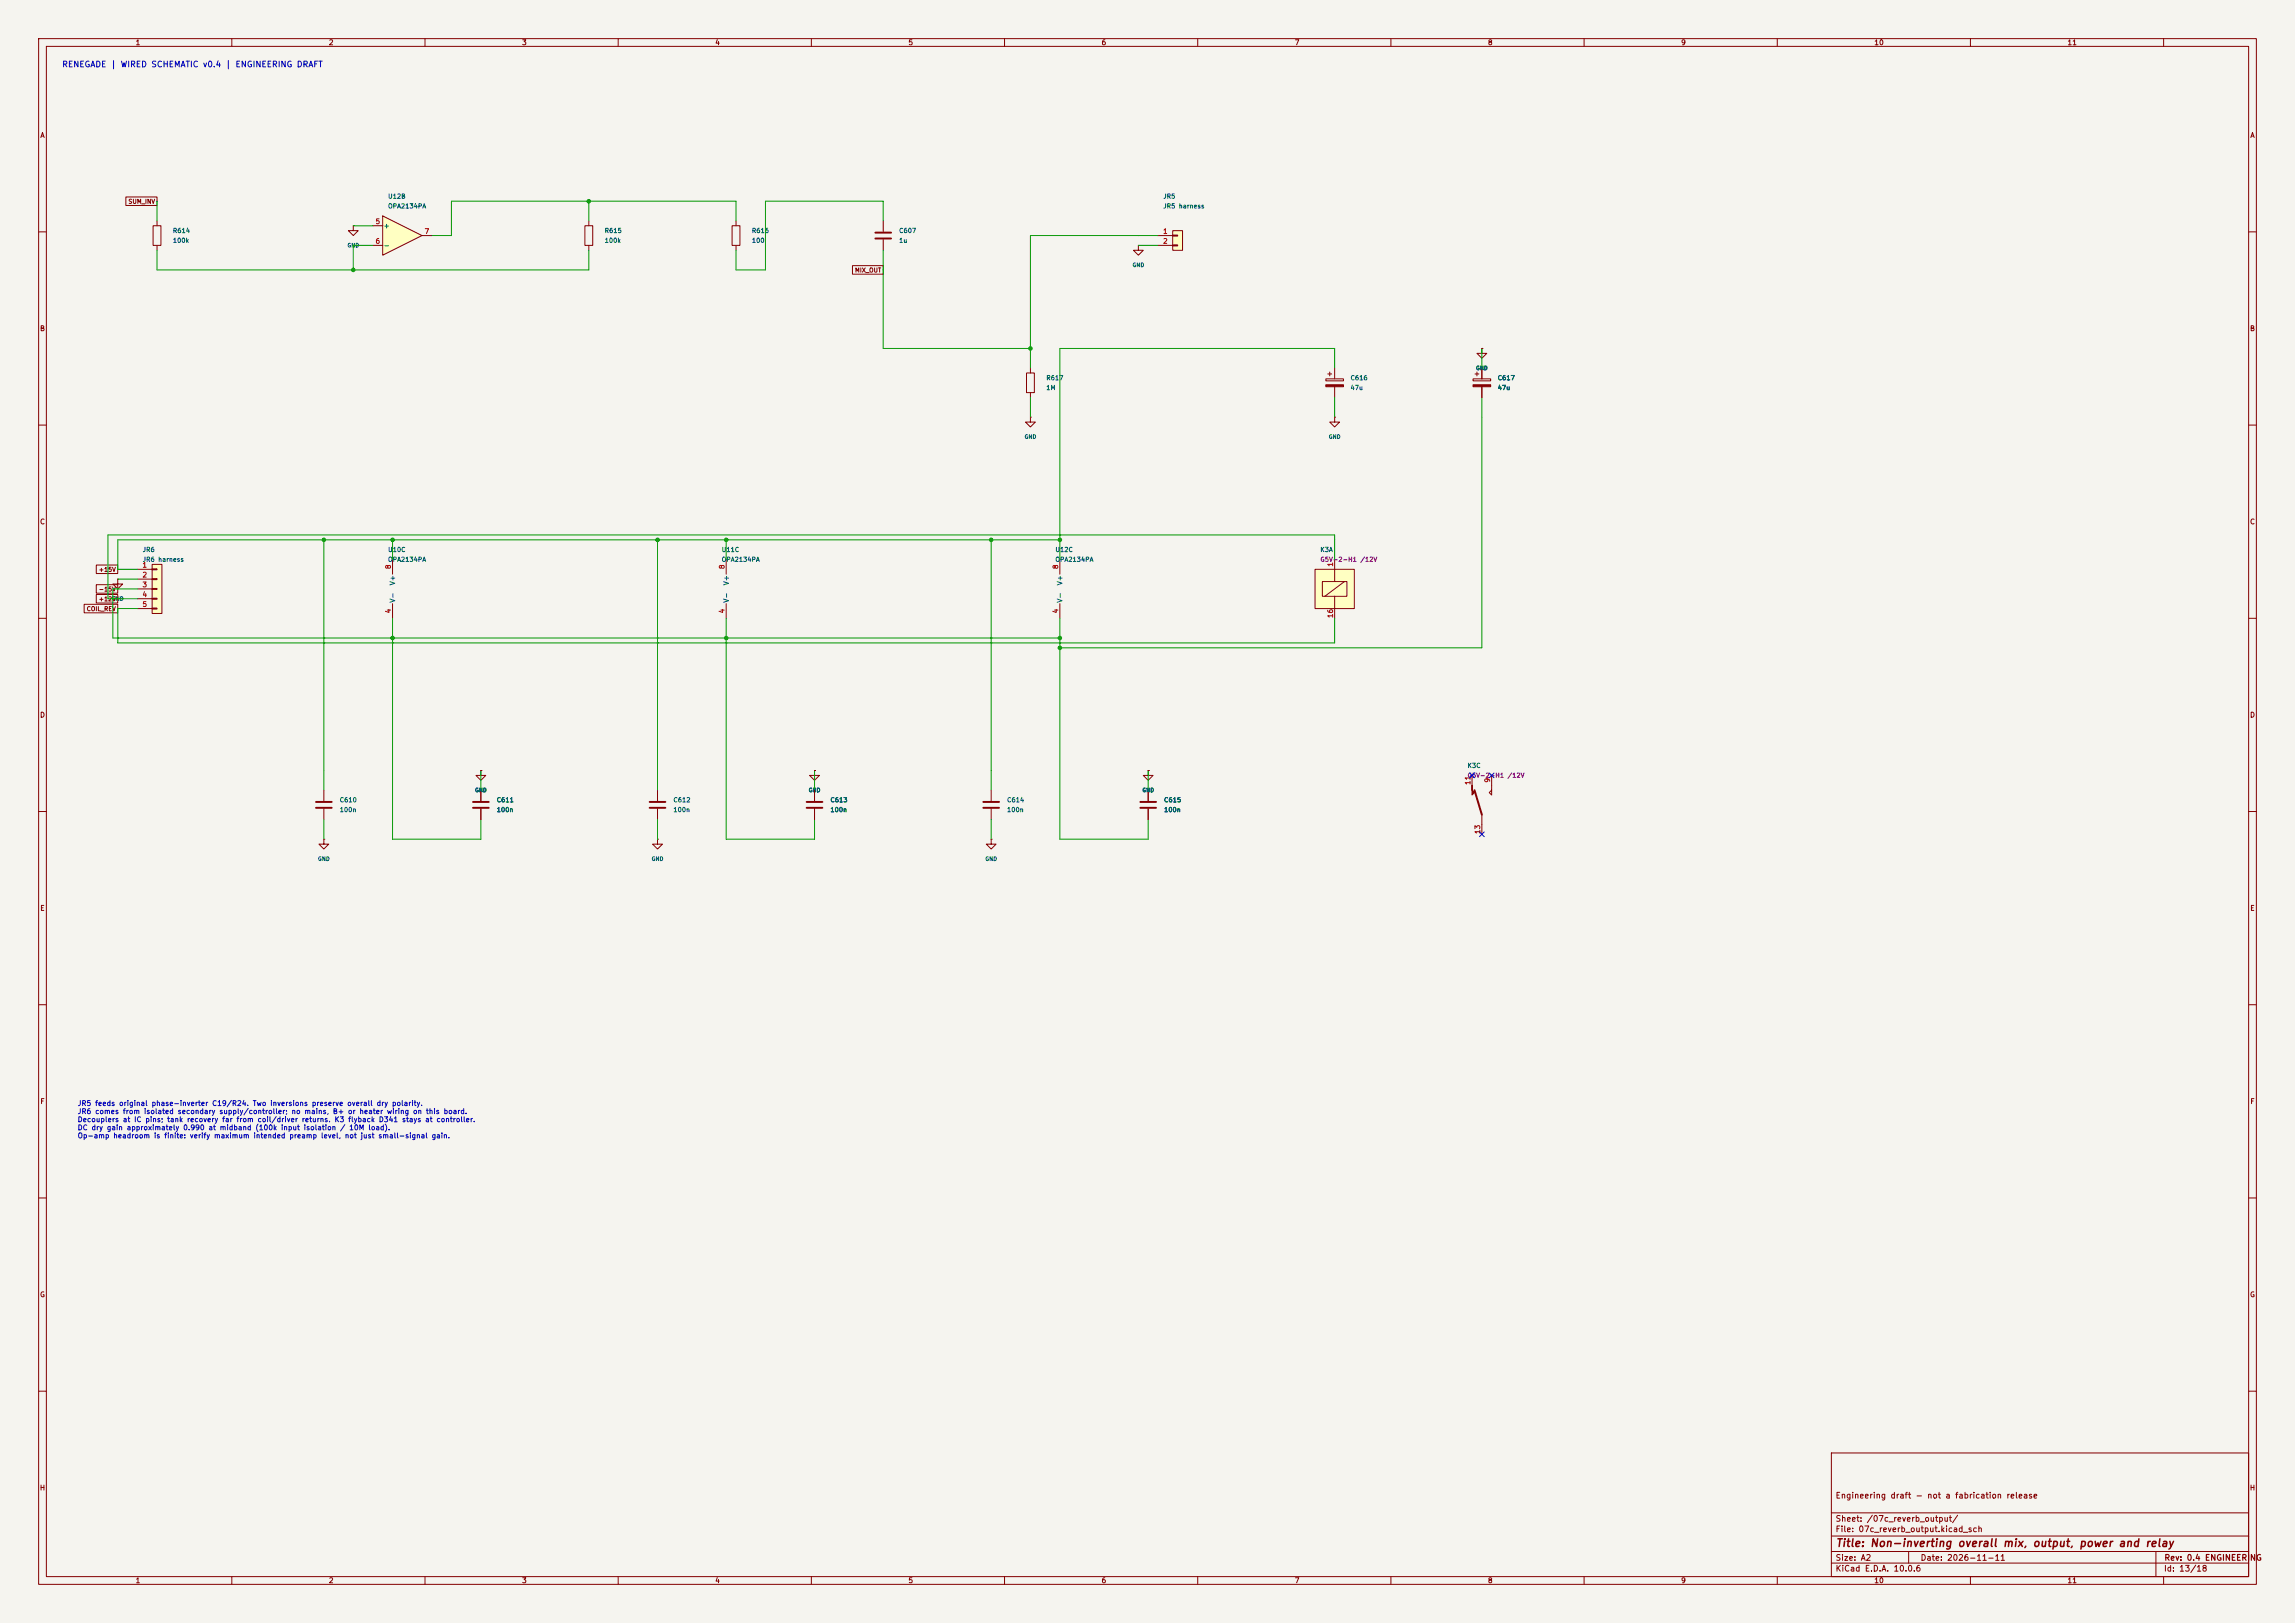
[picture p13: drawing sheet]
<svg xmlns="http://www.w3.org/2000/svg" width="594mm" height="420mm" viewBox="0 0 594 420" stroke-linecap="round" stroke-linejoin="round" font-family="sans-serif">
<defs><g id="words">
<text font-size="2" fill="#840000" x="475" y="400.8">Title: Non-inverting overall mix, output, power and relay</text>
<text font-size="1.5" fill="#0000c2" x="16" y="17.8">RENEGADE | WIRED SCHEMATIC v0.4 | ENGINEERING DRAFT</text>
<g font-size="1.5" fill="#840000">
<text x="475" y="388.1">Engineering draft - not a fabrication release</text>
<text x="475" y="394.1">Sheet: /07c_reverb_output/</text>
<text x="475" y="396.8">File: 07c_reverb_output.kicad_sch</text>
<text x="475" y="407">KiCad E.D.A. 10.0.6</text>
<text x="475" y="404.2">Size: A2</text>
<text x="497" y="404.2">Date: 2026-11-11</text>
<text x="560" y="407">Id: 13/18</text>
<text x="560.1" y="404.2">Rev: 0.4 ENGINEERING</text>
</g>
<g font-size="1.3" fill="#840000">
<text x="35" y="12">1</text>
<text x="85" y="12">2</text>
<text x="135" y="12">3</text>
<text x="185" y="12">4</text>
<text x="235" y="12">5</text>
<text x="285" y="12">6</text>
<text x="335" y="12">7</text>
<text x="385" y="12">8</text>
<text x="435" y="12">9</text>
<text x="485" y="12">10</text>
<text x="535" y="12">11</text>
<text x="10.3" y="36">A</text>
<text x="582.3" y="36">A</text>
<text x="10.2" y="86">B</text>
<text x="582.2" y="86">B</text>
<text x="10.2" y="136">C</text>
<text x="582.2" y="136">C</text>
<text x="10.2" y="186">D</text>
<text x="582.2" y="186">D</text>
<text x="10.3" y="236">E</text>
<text x="582.3" y="236">E</text>
<text x="10.3" y="286">F</text>
<text x="582.3" y="286">F</text>
<text x="10.2" y="336">G</text>
<text x="582.2" y="336">G</text>
<text x="10.2" y="386">H</text>
<text x="582.2" y="386">H</text>
<text x="35" y="410">1</text>
<text x="85" y="410">2</text>
<text x="135" y="410">3</text>
<text x="185" y="410">4</text>
<text x="235" y="410">5</text>
<text x="285" y="410">6</text>
<text x="335" y="410">7</text>
<text x="385" y="410">8</text>
<text x="435" y="410">9</text>
<text x="485" y="410">10</text>
<text x="535" y="410">11</text>
</g>
<g font-size="1.3" fill="#a90000">
<text x="97.1" y="58.3">5</text>
<text x="97.1" y="63.4">6</text>
<text x="109.8" y="60.8">7</text>
<text x="300.9" y="60.8">1</text>
<text x="300.9" y="63.4">2</text>
<text x="36.7" y="147.2">1</text>
<text x="36.7" y="149.7">2</text>
<text x="101.5" y="147.4" transform="rotate(-90 101.5 147.4)">8</text>
<text x="187.8" y="147.4" transform="rotate(-90 187.8 147.4)">8</text>
<text x="274.2" y="147.4" transform="rotate(-90 274.2 147.4)">8</text>
<text x="345.3" y="146.8" transform="rotate(-90 345.3 146.8)">1</text>
<text x="36.7" y="152.3">3</text>
<text x="36.7" y="154.8">4</text>
<text x="36.7" y="157.3">5</text>
<text x="101.5" y="158.8" transform="rotate(-90 101.5 158.8)">4</text>
<text x="187.8" y="158.8" transform="rotate(-90 187.8 158.8)">4</text>
<text x="274.2" y="158.8" transform="rotate(-90 274.2 158.8)">4</text>
<text x="345.3" y="160.1" transform="rotate(-90 345.3 160.1)">16</text>
<text x="380.9" y="203.3" transform="rotate(-90 380.9 203.3)">11</text>
<text x="385.9" y="202.7" transform="rotate(-90 385.9 202.7)">9</text>
<text x="383.4" y="216" transform="rotate(-90 383.4 216)">13</text>
</g>
<g font-size="1.3" fill="#006464">
<text x="99.2" y="59.4">+</text>
<text x="99.2" y="64.5">-</text>
<text x="102.6" y="151.6" transform="rotate(-90 102.6 151.6)">V+</text>
<text x="188.9" y="151.6" transform="rotate(-90 188.9 151.6)">V+</text>
<text x="275.3" y="151.6" transform="rotate(-90 275.3 151.6)">V+</text>
<text x="102.6" y="156.1" transform="rotate(-90 102.6 156.1)">V-</text>
<text x="188.9" y="156.1" transform="rotate(-90 188.9 156.1)">V-</text>
<text x="275.3" y="156.1" transform="rotate(-90 275.3 156.1)">V-</text>
</g>
<g font-size="1.3" fill="#0000c2">
<text x="20" y="286.5">JR5 feeds original phase-inverter C19/R24. Two inversions preserve overall dry polarity.</text>
<text x="20" y="288.6">JR6 comes from isolated secondary supply/controller; no mains, B+ or heater wiring on this board.</text>
<text x="20" y="290.7">Decouplers at IC pins; tank recovery far from coil/driver returns. K3 flyback D341 stays at controller.</text>
<text x="20" y="292.8">DC dry gain approximately 0.990 at midband (100k input isolation / 10M load).</text>
<text x="20" y="294.9">Op-amp headroom is finite: verify maximum intended preamp level, not just small-signal gain.</text>
</g>
<g font-size="1.2" fill="#006464">
<text x="100.3" y="51.7">U12B</text>
<text x="301" y="51.7">JR5</text>
<text x="100.3" y="54.2">OPA2134PA</text>
<text x="301" y="54.2">JR5 harness</text>
<text x="44.6" y="60.6">R614</text>
<text x="44.6" y="63.1">100k</text>
<text x="156.4" y="60.6">R615</text>
<text x="156.4" y="63.1">100k</text>
<text x="194.5" y="60.6">R616</text>
<text x="194.5" y="63.1">100</text>
<text x="232.6" y="60.6">C607</text>
<text x="232.6" y="63.1">1u</text>
<text x="270.7" y="98.7">R617</text>
<text x="270.7" y="101.2">1M</text>
<text x="349.4" y="98.7">C616</text>
<text x="349.4" y="101.2">47u</text>
<text x="387.5" y="98.7">C617</text>
<text x="387.5" y="101.2">47u</text>
<text x="36.8" y="143.1">JR6</text>
<text x="100.3" y="143.1">U10C</text>
<text x="186.7" y="143.1">U11C</text>
<text x="273" y="143.1">U12C</text>
<text x="341.6" y="143.1">K3A</text>
<text x="36.8" y="145.7">JR6 harness</text>
<text x="100.3" y="145.7">OPA2134PA</text>
<text x="186.7" y="145.7">OPA2134PA</text>
<text x="273" y="145.7">OPA2134PA</text>
<text x="379.7" y="199">K3C</text>
<text x="87.8" y="207.9">C610</text>
<text x="128.4" y="207.9">C611</text>
<text x="174.2" y="207.9">C612</text>
<text x="214.8" y="207.9">C613</text>
<text x="260.5" y="207.9">C614</text>
<text x="301.2" y="207.9">C615</text>
<text x="87.8" y="210.4">100n</text>
<text x="128.4" y="210.4">100n</text>
<text x="174.2" y="210.4">100n</text>
<text x="214.8" y="210.4">100n</text>
<text x="260.5" y="210.4">100n</text>
<text x="301.2" y="210.4">100n</text>
</g>
<g font-size="1.2" fill="#840084">
<text x="341.6" y="145.7">G5V-2-H1 /12V</text>
<text x="379.7" y="201.5">G5V-2-H1 /12V</text>
</g>
<g font-size="1.1" fill="#840000">
<text x="33.1" y="53">SUM_INV</text>
<text x="221.2" y="70.8">MIX_OUT</text>
<text x="25.5" y="148.2">+15V</text>
<text x="25.5" y="153.3">-15V</text>
<text x="25.5" y="155.9">+12V</text>
<text x="22.3" y="158.4">COIL_REV</text>
</g>
<g font-size="1" fill="#006464">
<text x="89.8" y="64.3">GND</text>
<text x="293" y="69.3">GND</text>
<text x="381.9" y="96">GND</text>
<text x="265.1" y="113.8">GND</text>
<text x="343.8" y="113.8">GND</text>
<text x="28.9" y="155.7">GND</text>
<text x="122.8" y="205.2">GND</text>
<text x="209.2" y="205.2">GND</text>
<text x="295.6" y="205.2">GND</text>
<text x="82.2" y="223">GND</text>
<text x="168.6" y="223">GND</text>
<text x="254.9" y="223">GND</text>
</g>
</g></defs>
<path d="M0 0h594v420h-594z" fill="#f5f4ef" stroke="#f5f4ef" stroke-width=".26"/>
<g fill="none" stroke="#840000" stroke-width=".26">
<path d="M10 10h574v400h-574zM12 12h570v396h-570zM60 10v2M110 10v2M160 10v2M210 10v2M260 10v2M310 10v2M360 10v2M410 10v2M460 10v2M510 10v2"/>
<path d="M560 10v2M189.5 58.4h2v5.1h-2zM190.5 57.2v1.2M10 60h2M190.5 63.5v1.3M582 60h2M10 110h2M582 110h2M101.6 144.8v3.8M101.6 156.2v3.8M10 160h2M582 160h2"/>
<path d="M124.5 199.4v1.3h1.2l-1.2 1.2-1.3-1.2h1.3M124.5 199.4h.1M10 210h2M83.8 217.2v1.2h1.3l-1.3 1.3-1.3-1.3h1.3M83.8 217.2h.1M170.2 204.5v2.8M170.2 209.3v2.8M582 210h2M10 260h2M582 260h2M10 310h2M582 310h2"/>
<path d="M10 360h2M474 376h108v32h-108zM582 360h2M474 397.5h108M474 391.5h108M60 408v2M110 408v2M160 408v2M210 408v2M260 408v2M310 408v2M360 408v2"/>
<path d="M410 408v2M460 408v2M474 404.5h108M474 401.5h108M494 401.5v3M510 408v2M558 401.5v6.5M560 408v2"/>
</g>
<path d="M168.1 207.5h4.1M168.1 209h4.1" fill="none" stroke="#840000" stroke-width=".51"/>
<path d="M39.4 146.1h2.5v12.7h-2.5z" fill="#ffffc2"/>
<path d="M35.6 147.3h3.8M35.6 149.9h3.8M35.6 152.4h3.8M35.6 154.9h3.8M35.6 157.5h3.8M39.4 146.1h2.5v12.7h-2.5zM39.4 147.2h1.2v.2h-1.2zM39.4 149.7h1.2v.3h-1.2zM39.4 152.3h1.2v.2h-1.2zM39.4 154.8h1.2v.3h-1.2zM39.4 157.4h1.2v.2h-1.2z" fill="none" stroke="#840000" stroke-width=".26"/>
<path d="M303.5 59.7h2.6v5.1h-2.6z" fill="#ffffc2"/>
<g fill="none" stroke="#840000" stroke-width=".26">
<path d="M228.6 57.2v2.7M303.5 59.7h2.6v5.1h-2.6zM228.6 62v2.8M294.6 63.5v1.3h1.3l-1.3 1.2-1.2-1.2h1.2M294.6 63.5h.1M299.7 61h3.8M299.7 63.5h3.8M303.5 60.8h1.3v.3h-1.3zM303.5 63.4h1.3v.2h-1.3zM265.7 96.5h2v5.1h-2zM266.7 95.3v1.2M343.2 98h4.5v.6h-4.5z"/>
<path d="M343.7 96.8h1M344.2 96.3v1M345.4 95.3v2.7M381.3 98h4.5v.6h-4.5zM381.8 96.8h1M382.3 96.3v1M383.5 90.2v1.2h1.3l-1.3 1.3-1.2-1.3h1.2M383.5 90.2h.1M383.5 95.3v2.7M266.7 108v1.2h1.3l-1.3 1.3-1.3-1.3h1.3M266.7 108h.1M266.7 101.6v1.3"/>
<path d="M345.4 108v1.2h1.3l-1.3 1.3-1.2-1.3h1.2M345.4 108h.1M345.4 100.1v2.8M383.5 100.1v2.8M274.3 144.8v3.8M274.3 156.2v3.8M297.2 199.4v1.3h1.2l-1.2 1.2-1.3-1.2h1.3M297.2 199.4h.1M83.8 204.5v2.8M83.8 209.3v2.8M297.2 204.5v2.8M297.2 209.3v2.8"/>
<path d="M381 200.7v2.5M383.5 210.8v5.1M386.1 200.7v5l-.7-.6 .7-.6"/>
</g>
<g fill="#840000" stroke="#840000" stroke-width=".26">
<path d="M381 203.2v1.3l.6 .6-.6 .6z"/>
<path d="M381.3 99.6h4.5v.5h-4.5z"/>
<path d="M343.2 99.6h4.5v.5h-4.5z"/>
</g>
<path d="M226.6 60.2h4M226.6 61.7h4M81.8 207.5h4.1M81.8 209h4.1M295.1 207.5h4.1M295.1 209h4.1M381.6 204.5l1.9 6.3" fill="none" stroke="#840000" stroke-width=".51"/>
<path d="M340.4 147.3h10.1v10.2h-10.1z" fill="#ffffc2"/>
<g fill="none" stroke="#840000" stroke-width=".26">
<path d="M39.6 58.4h2.1v5.1h-2.1zM40.6 57.2v1.2M91.4 58.4v1.3h1.3l-1.3 1.3-1.2-1.3h1.2M91.4 58.4h.1M151.4 58.4h2v5.1h-2zM152.4 57.2v1.2M40.6 63.5v1.3M152.4 63.5v1.3M30.5 149.9v1.2h1.2l-1.2 1.3-1.3-1.3h1.3M30.5 149.9h.1M340.4 147.3h10.1v10.2h-10.1zM342.3 150.5h6.3v3.8h-6.3z"/>
<path d="M345.4 144.8v5.7M345.4 154.3v5.7M348 150.5l-5.1 3.8M170.2 217.2v1.2h1.2l-1.2 1.3-1.3-1.3h1.3M170.2 217.2h.1"/>
</g>
<path d="M99.1 55.9l10.1 5.1-10.1 5z" fill="#ffffc2"/>
<g fill="none" stroke="#840000" stroke-width=".26">
<path d="M32.6 51h8v2.2h-8zM96.5 58.4h2.6M99.1 55.9l10.1 5.1-10.1 5zM96.5 63.5h2.6M109.2 61h2.6M220.6 68.7h8v2.3h-8zM383.5 90.2h.1M383.5 95.3v2.7M383.5 100.1v2.8M21.8 156.4h8.7v2.2h-8.7zM24.9 146.2h5.6v2.2h-5.6zM24.9 151.3h5.6v2.2h-5.6z"/>
<path d="M24.9 153.8h5.6v2.2h-5.6zM188 144.8v3.8M188 156.2v3.8M124.5 199.4h.1M210.8 199.4v1.3h1.3l-1.3 1.2-1.3-1.2h1.3M210.8 199.4h.1M297.2 199.4h.1M124.5 204.5v2.8M124.5 209.3v2.8M210.8 204.5v2.8M210.8 209.3v2.8M256.5 217.2v1.2h1.3l-1.3 1.3-1.2-1.3h1.2"/>
<path d="M256.5 217.2h.1M256.5 204.5v2.8M256.5 209.3v2.8M297.2 204.5v2.8M297.2 209.3v2.8"/>
</g>
<path d="M122.4 207.5h4.1M122.4 209h4.1M208.8 207.5h4.1M208.8 209h4.1M254.5 207.5h4.1M254.5 209h4.1" fill="none" stroke="#840000" stroke-width=".51"/>
<g fill="none" stroke="#009600" stroke-width=".26">
<path d="M40.6 52.1v5.1M91.4 58.4h5.1M152.4 52.1v5.1M190.5 57.2v-5.1h-73.7v8.9h-5M228.6 57.2v-5.1h-30.5v17.8h-7.6v-5.1M40.6 64.8v5.1h111.8v-5.1M96.5 63.5h-5.1v6.4M228.6 64.8v25.4h38.1M294.6 63.5h5.1M299.7 61h-33v34.3M345.4 95.3v-5.1h-71.1v54.6M383.5 90.2v5.1"/>
<path d="M266.7 102.9v5.1M345.4 102.9v5.1M383.5 102.9v64.7h-109.2M83.8 139.7v64.8M101.6 139.7v5.1M170.2 139.7v64.8M188 139.7v5.1M256.5 139.7v64.8M274.3 138.4h.1M274.3 139.7h-243.8v7.6h5.1M29.2 154.9h.1M30.5 149.9h5.1"/>
<path d="M35.6 152.4h-6.4v12.7h245.1M35.6 157.5h-5.1v8.9h314.9v-6.4M345.4 144.8v-6.4h-317.5v16.5h7.7M30.5 165.1h.1M83.8 166.4h.1M83.8 165.1h.1M101.6 166.4h.1M101.6 160v57.2h22.9v-5.1M170.2 166.4h.1M170.2 165.1h.1M188 166.4h.1M188 160v57.2h22.8v-5.1"/>
<path d="M256.5 166.4h.1M256.5 165.1h.1M274.3 166.4h.1M274.3 160v57.2h22.9v-5.1M124.5 199.4v5.1M210.8 199.4v5.1M297.2 199.4v5.1M83.8 212.1v5.1M170.2 212.1v5.1M256.5 212.1v5.1"/>
</g>
<g fill="#009600" stroke="#009600" stroke-width=".26">
<circle cx="83.8" cy="166.4" r=".08"/>
<circle cx="101.6" cy="166.4" r=".08"/>
<circle cx="170.2" cy="166.4" r=".08"/>
<circle cx="188" cy="166.4" r=".08"/>
<circle cx="256.5" cy="166.4" r=".08"/>
<circle cx="274.3" cy="166.4" r=".08"/>
<circle cx="274.3" cy="138.4" r=".08"/>
<circle cx="170.2" cy="165.1" r=".08"/>
<circle cx="30.5" cy="165.1" r=".08"/>
<circle cx="83.8" cy="165.1" r=".08"/>
<circle cx="256.5" cy="165.1" r=".08"/>
<circle cx="29.2" cy="154.9" r=".08"/>
<circle cx="188" cy="165.1" r=".46"/>
<circle cx="188" cy="139.7" r=".46"/>
<circle cx="170.2" cy="139.7" r=".46"/>
<circle cx="91.4" cy="69.9" r=".46"/>
<circle cx="152.4" cy="52.1" r=".46"/>
<circle cx="266.7" cy="90.2" r=".46"/>
<circle cx="256.5" cy="139.7" r=".46"/>
<circle cx="274.3" cy="139.7" r=".46"/>
<circle cx="274.3" cy="165.1" r=".46"/>
<circle cx="274.3" cy="167.6" r=".46"/>
<circle cx="83.8" cy="139.7" r=".46"/>
<circle cx="101.6" cy="165.1" r=".46"/>
<circle cx="101.6" cy="139.7" r=".46"/>
</g>
<path d="M380.4 200.1l1.2 1.2M381.6 200.1l-1.2 1.2M382.9 215.3l1.2 1.2M384.1 215.3l-1.2 1.2M385.5 200.1l1.2 1.2M386.7 200.1l-1.2 1.2" fill="none" stroke="#000084" stroke-width=".26"/>
<use href="#words"/>
</svg>
